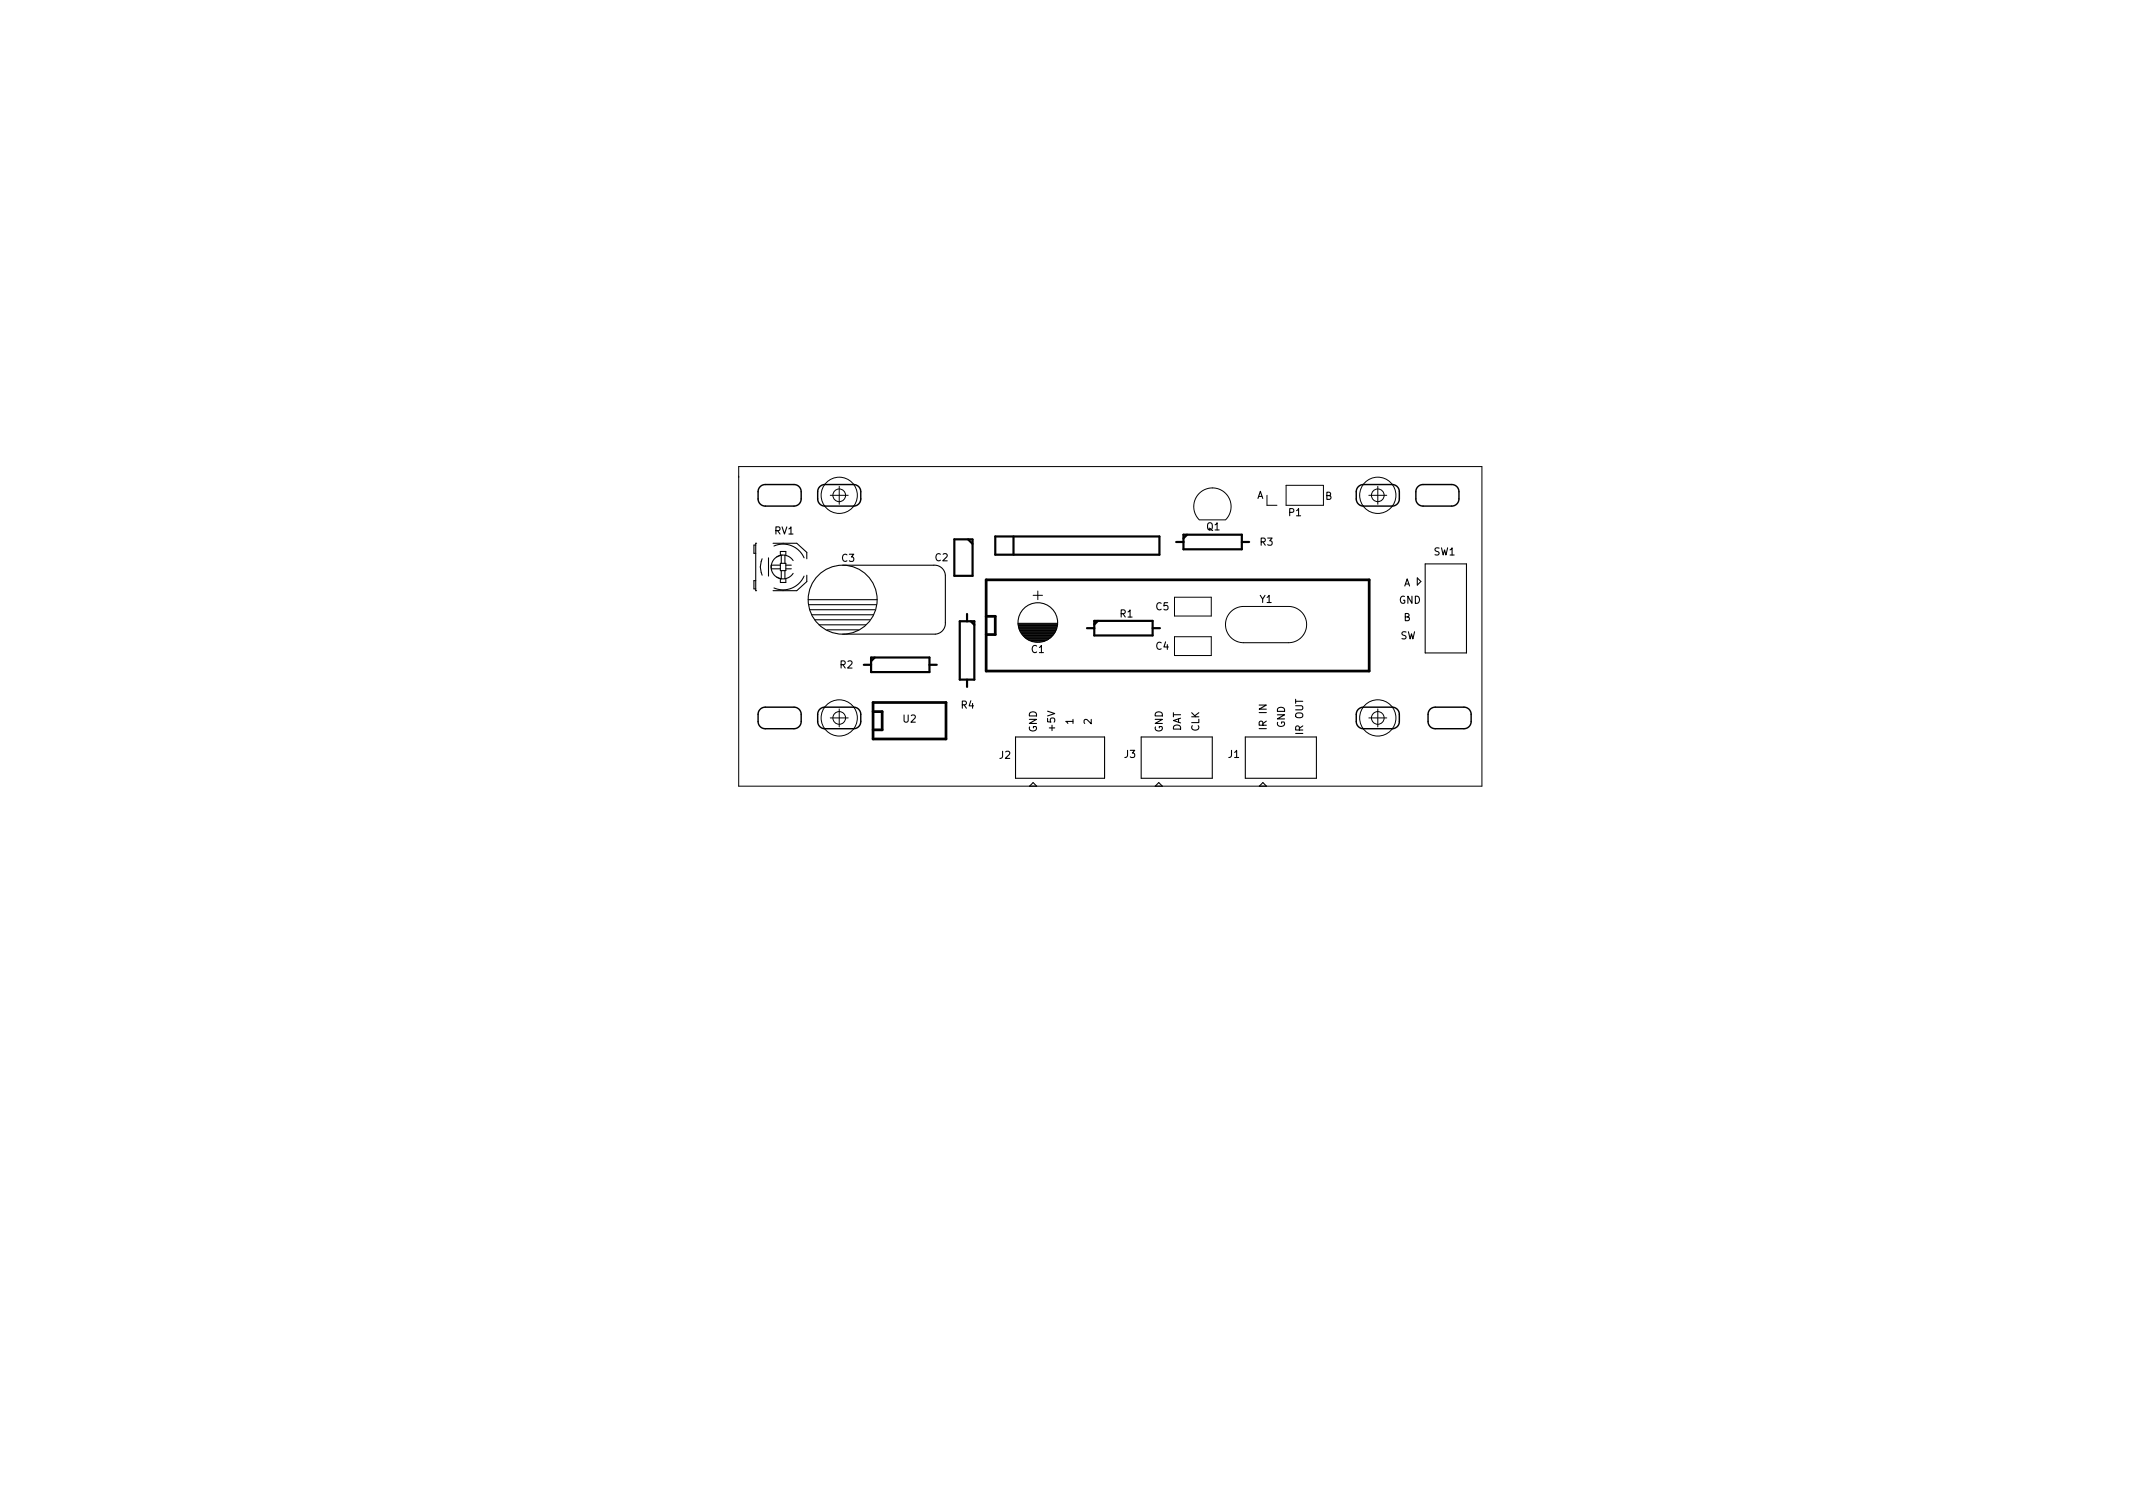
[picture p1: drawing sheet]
<svg xmlns="http://www.w3.org/2000/svg" width="297mm" height="210mm" viewBox="0 0 297 210" stroke-linecap="round" stroke-linejoin="round" font-family="sans-serif">
<defs><g id="words">
<g font-size="1.4">
<text x="175" y="69.5">A</text>
<text x="179.5" y="71.9">P1</text>
<text x="184.5" y="69.6">B</text>
<text x="107.9" y="74.4">RV1</text>
<text x="168" y="73.8">Q1</text>
<text x="175.5" y="76">R3</text>
<text x="199.7" y="77.3">SW1</text>
<text x="117.2" y="78.2">C3</text>
<text x="130.2" y="78.1">C2</text>
<text x="175.5" y="83.9">Y1</text>
<text x="195.5" y="81.6">A</text>
<text x="156" y="86">R1</text>
<text x="161" y="85">C5</text>
<text x="194.8" y="84.1">GND</text>
<text x="195" y="89">SW</text>
<text x="195.5" y="86.5">B</text>
<text x="117" y="93.1">R2</text>
<text x="143.6" y="90.9">C1</text>
<text x="161" y="90.5">C4</text>
<text x="125.8" y="100.6">U2</text>
<text x="133.9" y="98.7">R4</text>
<text x="144.4" y="102" transform="rotate(-90 144.4 102)">GND</text>
<text x="146.9" y="101.7" transform="rotate(-90 146.9 101.7)">+5V</text>
<text x="149.5" y="100.8" transform="rotate(-90 149.5 100.8)">1</text>
<text x="152" y="100.8" transform="rotate(-90 152 100.8)">2</text>
<text x="161.9" y="102" transform="rotate(-90 161.9 102)">GND</text>
<text x="164.5" y="101.9" transform="rotate(-90 164.5 101.9)">DAT</text>
<text x="167" y="101.9" transform="rotate(-90 167 101.9)">CLK</text>
<text x="176.4" y="101.4" transform="rotate(-90 176.4 101.4)">IR IN</text>
<text x="178.9" y="101.4" transform="rotate(-90 178.9 101.4)">GND</text>
<text x="139.2" y="105.7">J2</text>
<text x="156.6" y="105.5">J3</text>
<text x="171.1" y="105.5">J1</text>
<text x="181.5" y="102.2" transform="rotate(-90 181.5 102.2)">IR OUT</text>
</g>
</g></defs>
<path d="M105.9 67.8l.6-.3h4.1a1 1 0 0 1 1 1v1a1 1 0 0 1-1 1h-4a1 1 0 0 1-1-1v-1.2zM114.2 67.8l.6-.3h4.1a1 1 0 0 1 1 1v1a1 1 0 0 1-1 1h-4a1 1 0 0 1-1-1v-1.2zM189.2 67.8l.6-.3h4.1a1 1 0 0 1 1 1v1a1 1 0 0 1-1 1h-4a1 1 0 0 1-1-1v-1.2zM197.5 67.8l.6-.3h4.1a1 1 0 0 1 1 1v1a1 1 0 0 1-1 1h-4a1 1 0 0 1-1-1v-1.2zM105.9 98.8l.6-.3h4.1a1 1 0 0 1 1 1v1a1 1 0 0 1-1 1h-4a1 1 0 0 1-1-1v-1.2zM114.2 98.8l.6-.3h4.1a1 1 0 0 1 1 1v1a1 1 0 0 1-1 1h-4a1 1 0 0 1-1-1v-1.2zM189.2 98.8l.6-.3h4.1a1 1 0 0 1 1 1v1a1 1 0 0 1-1 1h-4a1 1 0 0 1-1-1v-1.2zM199.2 98.8l.6-.3h4.1a1 1 0 0 1 1 1v1a1 1 0 0 1-1 1h-4a1 1 0 0 1-1-1v-1.2z" fill="none" stroke="#000" stroke-width=".2"/>
<g fill="none" stroke="#000" stroke-width=".14">
<path d="M102.9 65h103.5v44.5h-103.5zM115.6 69h2.5M116.9 67.7v2.5M167 72.4a2.6 2.6 0 0 1 0-3.7 2.6 2.6 0 0 1 3.7 0 2.6 2.6 0 0 1 0 3.7M167 72.4h3.6M176.4 69v1.4h1.4M179.1 67.6h5.2v2.8h-5.2zM190.6 69h2.5M191.9 67.7v2.5M115.6 100h2.5M116.9 98.7v2.5M143.9 82.9h1.3"/>
<path d="M144.5 82.3v1.2M163.6 88.7h5.1v2.6h-5.1zM163.6 83.2h5.1v2.6h-5.1zM171.4 85.2a2.53 2.53 0 0 1 1.8-.8h6.2a2.53 2.53 0 0 1 2.6 2.6 2.53 2.53 0 0 1-2.6 2.5h-6.2a2.52 2.52 0 0 1-2.3-1.6 2.52 2.52 0 0 1 .5-2.7zM190.6 100h2.5M191.9 98.7v2.5"/>
<circle cx="116.9" cy="69" r="2.52"/>
<circle cx="116.9" cy="69" r=".88"/>
<circle cx="191.9" cy="69" r="2.53"/>
<circle cx="191.9" cy="69" r=".88"/>
<circle cx="116.9" cy="100" r="2.52"/>
<circle cx="116.9" cy="100" r=".88"/>
<circle cx="191.9" cy="100" r="2.53"/>
<circle cx="191.9" cy="100" r=".88"/>
</g>
<g fill="none" stroke="#000" stroke-width=".15">
<path d="M105.2 75.9h-.2v1.1h.2M105.4 75.6h-.2v6.6h.2M106.1 77.8a2.7 2.7 0 0 0 0 2.3M107 77.7v2.5M107.4 79.2h1.3M107.7 75.6h3.3l1.4 1.3v.9M107.8 76a3.2 3.2 0 0 1 4.2 1.7M108.2 77.6a1.66 1.66 0 0 1 2.2 .5M108.7 78.7h-1.3a1.67 1.67 0 0 0 1.4 1.9v-1.1M108.7 77.3v-.5h.7v.5M108.7 78.4h.7v1.1h-.7zM108.8 77.3v1.1"/>
<path d="M108.9 77.3a1.66 1.66 0 0 0-1.5 1.8M109.3 77.3v1.1M109.3 79.5v1.1M109.4 78.7h.8M109.4 79.2h.8M110.4 79.8a1.66 1.66 0 0 1-2.2 .5M117.3 78.7h12.7a1.5 1.5 0 0 1 1.6 1.4v6.6a1.5 1.5 0 0 1-1.3 1.6h-13M198.5 78.5h5.7v12.4h-5.7zM105.2 80.9h-.2v1.1h.2M108.7 80.6v.5h.7v-.5M112 80.2a3.2 3.2 0 0 1-4.2 1.7M112.4 80.1v.9l-1.4 1.2h-3.3"/>
<path d="M112.5 83.5h9.6M112.6 84.2h9.4M112.7 84.9h9.1M113 85.6h8.6M113.4 86.3h7.7M114 87h6.5M115.1 87.7h4.4M141.8 86.8h5.5M141.8 86.9h5.5M141.8 87h5.4M141.8 87.1h5.4M141.8 87.2h5.4"/>
<path d="M141.9 87.3h5.3M141.9 87.4h5.2M141.9 87.5h5.2M141.9 87.6h5.2M142 87.7h5.1M142 87.8h5M142.1 87.9h4.9M142.2 88h4.7M142.2 88.1h4.7M142.2 88.2h4.6M142.3 88.3h4.4M142.4 88.4h4.2"/>
<path d="M142.5 88.5h4.1M142.6 88.6h3.9M142.7 88.7h3.7M142.8 88.8h3.5M142.9 88.9h3.2M143 89h3M143.2 89.1h2.6M143.4 89.2h2.2M143.7 89.3h1.7M197.4 80.5l.5 .5-.5 .5zM141.4 102.6h12.4v5.8h-12.4zM143.9 109l.5 .5h-1z"/>
<path d="M158.9 102.6h9.9v5.8h-9.9zM161.4 109l.5 .5h-1zM173.4 102.6h9.9v5.8h-9.9zM175.4 109.5l.5-.5 .5 .5z"/>
<circle cx="117.3" cy="83.5" r="4.8"/>
<circle cx="144.5" cy="86.7" r="2.76"/>
</g>
<g fill="none" stroke="#000" stroke-width=".3">
<path d="M134.8 75.1l.6 .6M135.4 75.1h-2.5v5.1h2.5v-5.1M138.6 74.7h22.9v2.5h-22.9zM141.1 74.7v2.5M163.8 75.5h1M164.8 74.5h8.1v2h-8.1zM165.3 74.5l-.5 .5M172.9 75.5h1.1M120.3 92.6h1M121.3 91.6h8.1v2h-8.1zM121.8 91.6l-.5 .5M129.4 92.6h1.1"/>
<path d="M133.7 86.5h2v8.1h-2zM134.7 85.5v1M134.7 94.6v1M135.2 86.5l.5 .5M151.4 87.5h1M152.4 86.5h8.1v2h-8.1zM152.9 86.5l-.5 .5M160.5 87.5h1"/>
</g>
<path d="M121.6 99.1h1.2v2.5h-1.2M121.6 97.8h10.1v5.1h-10.1zM137.3 85.8h1.3v2.6h-1.3M137.3 80.7h53.4v12.7h-53.4z" fill="none" stroke="#000" stroke-width=".38"/>
<use href="#words"/>
</svg>
